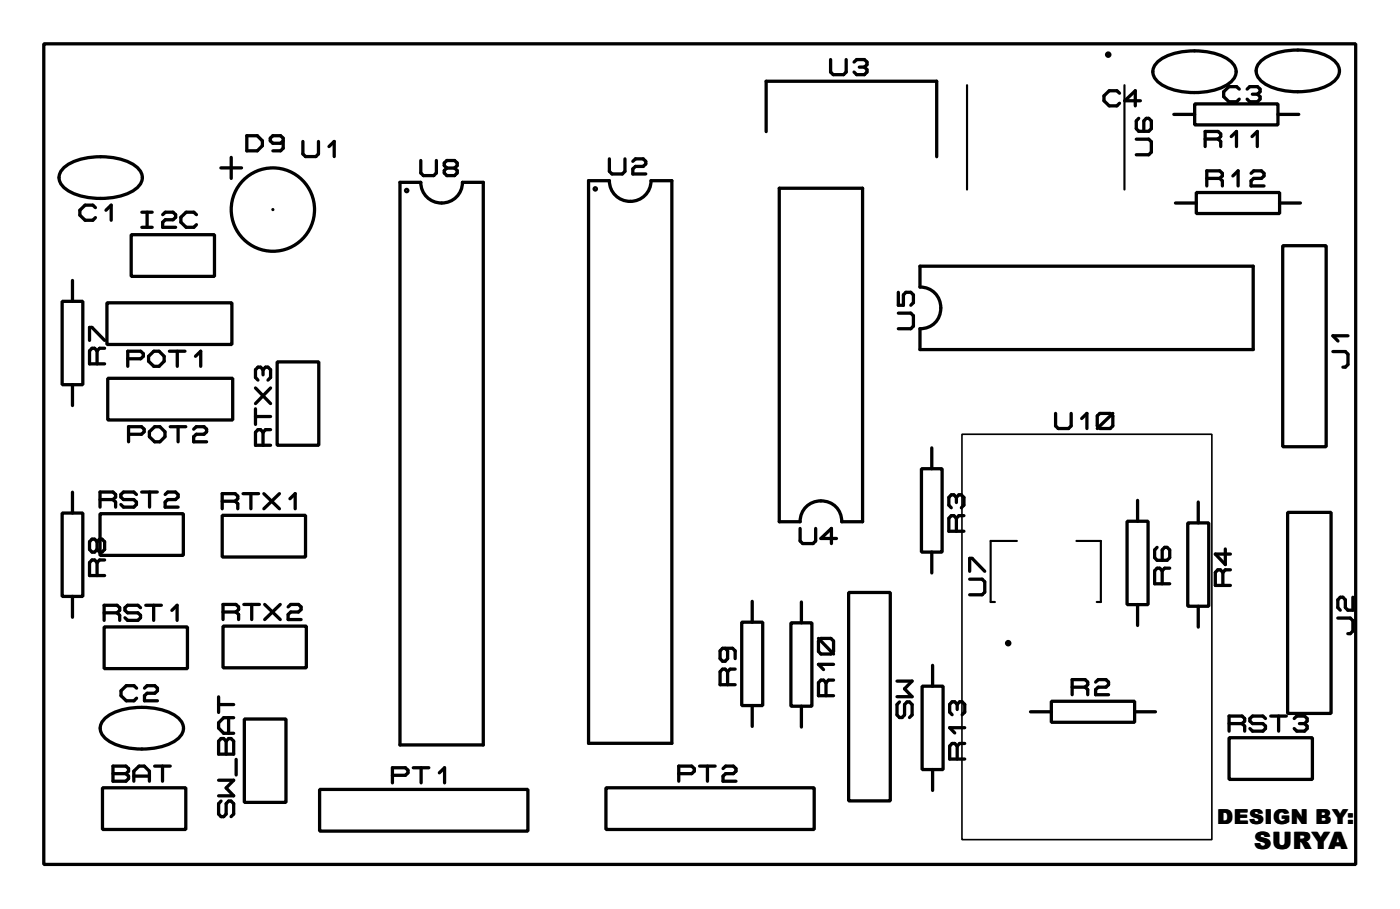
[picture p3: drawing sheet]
<svg xmlns="http://www.w3.org/2000/svg" width="85mm" height="55mm" viewBox="0 0 85 55" stroke-linecap="round" stroke-linejoin="round" font-family="sans-serif">
<defs><g id="words">
<text font-size="2.1" x="76.5" y="51.7">SURYA</text>
<text font-size="1.8" x="74.2" y="50.2">DESIGN BY:</text>
</g></defs>
<g fill="none" stroke="#000" stroke-width=".2">
<path d="M2.7 2.7h80v50h-80zM3.8 18.4h1.2v5h-1.2zM3.9 10.2a4.2 4.2 0 0 1 4.4 0 .78 .78 0 0 1 0 1.3 4.2 4.2 0 0 1-4.4 0 .78 .78 0 0 1 0-1.3zM4.4 17.1v1.3M5.8 12.6l-.1-.1h-.5l-.3 .3v.3l.3 .3h.5l.1-.1M6.5 12.8l.3-.3v.9M6.5 18.4h7.6v2.6h-7.6zM8 14.3h5.1v2.5h-5.1zM8.6 12.9h.7M8.6 13.8h.7M9 12.9v.9M9.9 13.1l.2-.2h.4l.2 .2v.1l-.2 .2h-.4l-.2 .1v.3h.8"/>
<path d="M12 13.1l-.2-.2h-.5l-.3 .3v.3l.3 .3h.5l.2-.1M13.5 10.2h1.2M14.1 9.6v1.3M15 8.3h.7l.3 .3v.3l-.3 .3h-.7zM16.6 12.8h.1M17.3 8.6l-.2 .1h-.5l-.1-.1v-.2l.1-.1h.5l.2 .1v.6l-.2 .2h-.5M18.5 8.6v.8l.1 .1h.7l.1-.1v-.8M20.1 8.9l.3-.3v.9M24.4 11.1h1.3a1.27 1.27 0 0 0 1.2 1.3 1.27 1.27 0 0 0 1.3-1.3h1.3v34.3h-5.1zM25.7 9.8v.7l.1 .2h.6l.2-.2v-.7M27.2 10.2l-.1 .2v.1l.1 .2h.5l.2-.2v-.1l-.2-.2M27.2 10.2l-.1-.1v-.2l.1-.1h.5l.2 .1v.2l-.2 .1"/>
<path d="M27.2 10.2h.5M35.9 11h1.3a1.27 1.27 0 0 0 1.2 1.3 1.27 1.27 0 0 0 1.3-1.3h1.3v34.3h-5.1zM37.2 9.7v.7l.1 .2h.6l.2-.2v-.7M38.6 9.8l.1-.1h.5l.2 .1v.2l-.2 .1h-.5l-.1 .2v.3h.8M46.7 8v-3.1h10.4v4.6M47.5 11.5h5.1v20.3h-1.3a1.27 1.27 0 0 0-1.2-1.3 1.27 1.27 0 0 0-1.3 1.3h-1.3zM50.6 3.6v.8l.2 .1h.6l.2-.1v-.8M52.1 3.8l.1-.2h.5l.2 .2v.1l-.2 .2M52.4 4.1h.3M52.7 4.1l.2 .1v.2l-.2 .1h-.5l-.1-.1M54.8 19.1h.7l.2 .1v.7l-.2 .1h-.7M54.8 17.8v.8h.3v-.6l.1-.2h.3l.2 .2v.4l-.2 .2"/>
<path d="M56.1 16.2h20.3v5.1h-20.3v-1.3a1.27 1.27 0 0 0 1.3-1.2 1.27 1.27 0 0 0-1.3-1.3zM68.3 5.7l-.2-.2h-.5l-.3 .3v.3l.3 .3h.5l.2-.1M69.3 8.5h.7l.2 .1v.7l-.2 .1h-.7M69.4 7.2l-.1 .2v.4l.1 .2h.6l.2-.2v-.4l-.2-.2h-.1l-.2 .2v.6M69.5 6.1h-.9l.6-.6v.9M70.6 3.7a4.2 4.2 0 0 1 4.4 0 .78 .78 0 0 1 0 1.3 4.2 4.2 0 0 1-4.4 0 .78 .78 0 0 1 0-1.3zM71.6 7h1.2M71.7 12.4h1.2M72.8 6.3h5.1v1.3h-5.1zM72.9 11.7h5.1v1.3h-5.1zM73.5 8.5h.8M73.6 10.9h.8"/>
<path d="M74.3 8.5l.1-.2v-.1l-.1-.2h-.8v.9M74.3 8.5l.1 .1v.3M74.4 10.9l.1-.2v-.1l-.1-.2h-.8v.9M74.4 10.9l.1 .1v.3M75.1 8.3l.3-.3v.9M75.2 10.7l.3-.3v.9M75.6 5.4l-.2-.1h-.5l-.3 .3v.3l.3 .3h.5l.2-.2M76 5.4l.2-.1h.5l.1 .1v.2l-.1 .1M76.3 10.6l.1-.2h.5l.2 .2v.1l-.2 .2h-.5l-.1 .1v.3h.8M76.3 8.3l.4-.3v.9M76.4 5.7h.3M76.7 5.7l.1 .2v.1l-.1 .2h-.5l-.2-.2"/>
<path d="M76.9 3.7a4.2 4.2 0 0 1 4.4 0 .78 .78 0 0 1 0 1.3 4.2 4.2 0 0 1-4.4 0 .78 .78 0 0 1 0-1.3zM77.9 7h1.3M78 12.4h1.3M78.2 15h2.7v12.2h-2.7zM3.8 31.3h1.2v5h-1.2zM4.4 23.4v1.3M4.4 30v1.3M4.4 36.3v1.3M5.5 20.7v-.8h.1l.8 .8M5.9 21.4l-.1-.2h-.2l-.1 .2v.8h.9M5.9 33l-.1-.2h-.2l-.1 .2v.5l.1 .1h.2l.1-.1M5.9 34.3l-.1-.2h-.2l-.1 .2v.8h.9"/>
<path d="M5.9 21.4v.8M5.9 33v.5M5.9 34.3v.8M5.9 33l.2-.2h.1l.2 .2v.5l-.2 .1h-.1l-.2-.1M6.1 31.3h5.1v2.5h-5.1zM6.1 30.4h.8M6.3 38.2h5.1v2.5h-5.1zM6.3 37.3h.8M6.4 21.2h-.3l-.2 .2M6.4 34.1h-.3l-.2 .2M6.6 23h7.6v2.6h-7.6zM6.9 30.4l.1-.1v-.2l-.1-.1h-.8v.9"/>
<path d="M6.9 30.4l.1 .2v.3M7.1 37.3l.2-.1v-.2l-.2-.1h-.8v.9M7.1 37.3l.2 .2v.3M7.8 21.9h.8l.1-.2v-.2l-.1-.1h-.8v.9M7.8 26.5h.8l.2-.2v-.2l-.2-.1h-.8v.9M8.3 30.1l-.1-.1h-.7l-.1 .1v.2l.1 .1h.7l.1 .2v.1l-.1 .2h-.7l-.1-.2M8.6 37l-.2-.1h-.6l-.2 .1v.2l.2 .1h.6l.2 .2v.1l-.2 .2h-.6l-.2-.2M8.6 30h1M8.9 36.9h.9M9.1 21.7l.3-.3h.3l.3 .3v.3l-.3 .3h-.3l-.3-.3zM9.1 26.3l.3-.3h.3l.4 .3v.3l-.4 .3h-.3l-.3-.3zM9.1 30v.9"/>
<path d="M9.4 36.9v.9M10.1 30.1l.1-.1h.5l.2 .1v.2l-.2 .1h-.5l-.1 .2v.3h.8M10.3 21.4h1M10.4 26h.9M10.5 37.2l.3-.3v.9M10.8 21.4v.9M10.9 26v.9M11.8 26.1l.2-.1h.4l.2 .1v.2l-.2 .2h-.4l-.2 .1v.3h.8M11.9 21.7l.3-.3v.9M13.5 31.4h5.1v2.5h-5.1zM13.5 30.5h.8M13.6 38.1h5.1v2.6h-5.1z"/>
<path d="M13.6 37.3h.8M14.3 30.5l.2-.1v-.2l-.2-.1h-.8v.9M14.3 30.5l.2 .2v.3M14.4 37.3l.1-.2v-.1l-.1-.2h-.8v.9M14.4 37.3l.1 .1v.3M14.8 30.1h1M14.9 36.8h.9M15.3 30.1v.9M15.3 36.8v.9M15.6 24.9v1M15.6 25.4h.9M15.6 23.6l.9 1"/>
<path d="M16 22.5l-.1-.1h-.2l-.1 .1v.5l.1 .2M16 22.5l.2-.1h.1l.2 .1v.5l-.2 .2M16 26.3l-.1-.1h-.2l-.1 .1v.8h.9M16 22.5v.3M16 26.3v.8M16.1 30.1l.9 .9M16.1 36.8l1 .9M16.5 26.2h-.3l-.2 .1M16.5 23.6l-.9 1M16.9 22h2.5v5.1h-2.5zM17 30.1l-.9 .9M17.1 36.8l-1 .9"/>
<path d="M17.6 37l.1-.2h.5l.2 .2v.1l-.2 .2h-.5l-.1 .1v.3h.8M17.7 30.4l.3-.3v.9M44.2 39.5l.2 .2v.4l-.2 .2h-.1l-.2-.2v-.4l.2-.2h.6l.1 .2v.4M45.2 37.9h1.3v5.1h-1.3zM45.9 36.6v1.3M48.2 37.9h1.3v5.1h-1.3zM48.8 32.2v.8l.1 .1h.7l.1-.1v-.8M48.9 36.7v1.2M49.9 38.9l.9 .9M50.1 38.9h.6l.1 .2v.6l-.1 .1h-.6l-.2-.1v-.6zM51 32.8h-.9l.6-.6v.9M51.7 36.1h2.6v12.7h-2.6z"/>
<path d="M56.2 28.6h1.2v5h-1.2zM56.8 27.3v1.3M56.8 33.6v1.3M58.3 31.6l-.1-.2h-.2l-.1 .2v.8h.9M58.3 30.3l-.1-.2h-.2l-.1 .2v.5l.1 .1M58.3 30.3v.3M58.3 31.6v.8M58.3 30.3l.2-.2h.1l.2 .2v.5l-.2 .1M58.8 31.4h-.3l-.2 .2M59.1 35.3h.8l.1 .1v.7l-.1 .1h-.8M59.1 34.8v-.8h.2l.7 .8M64.4 25.2v.7l.1 .2h.7l.1-.2v-.7"/>
<path d="M66 25.5l.3-.3v.9M66.9 25.3l.2-.1h.6l.2 .1v.6l-.2 .2h-.6l-.2-.2zM67.9 25.2l-1 .9M68.7 31.8h1.3v5h-1.3zM69.4 30.5v1.3M69.4 36.8v1.3M70.6 33.3l-.2 .2v.5l.2 .1h.6l.1-.1v-.5l-.1-.2h-.2l-.1 .2v.6M70.9 34.8l-.2-.2h-.1l-.2 .2v.8h.9M70.9 34.8v.8M71.3 34.6h-.3l-.1 .2M72.4 31.9h1.3v5h-1.3zM73.1 30.6v1.3"/>
<path d="M73.1 36.9v1.3M74.6 34.9l-.2-.2h-.1l-.2 .2v.8h.9M74.6 34.9v.8M74.7 33.4v1l-.6-.6h.9M75 34.7h-.3l-.1 .2M78.5 31.2h2.7v12.3h-2.7zM81.3 21.4h.7l.2 .2v.6l-.2 .2h-.1M81.6 37.7h.7l.2 .1v.6l-.2 .2h-.1M82.2 20.5h-.9l.3 .3M82.5 36.4v.8h-.3l-.2-.2v-.5l-.1-.1h-.2l-.1 .1v.5l.1 .2M6.2 48h5.1v2.5h-5.1zM6.5 43.7a4.2 4.2 0 0 1 4.3 0 .78 .78 0 0 1 0 1.3 4.2 4.2 0 0 1-4.3 0 .78 .78 0 0 1 0-1.3z"/>
<path d="M6.9 46.7h.8l.1 .1v.2l-.1 .1 .1 .2v.1l-.1 .2h-.8zM6.9 47.1h.8M8.2 47.6v-.6l.3-.3h.3l.3 .3v.6M8.2 47.3h.9M8.3 41.9l-.1-.1h-.5l-.3 .3v.3l.3 .3h.5l.1-.2M8.8 41.9l.2-.1h.4l.2 .1v.2l-.2 .1h-.4l-.2 .2v.3h.8M9.4 46.7h1M9.9 46.7v.9M13.3 42.5v.9M13.3 47.5h.9l-.4 .5 .4 .5h-.9M13.3 42.9h.9M13.5 48.8l-.2 .2v.6l.2 .2h.1l.2-.2v-.6l.1-.2h.2l.1 .2v.6l-.1 .2"/>
<path d="M13.5 45h.1l.2 .2 .1-.2h.2l.1 .2v.7h-.9v-.7zM13.8 45.2v.7M13.9 43.7v1M14.2 43.7h-.6l-.3 .3v.4l.3 .3h.6M14.4 46.3v.9M14.9 43.8h2.5v5.1h-2.5zM19.5 48.1h12.7v2.5h-12.7zM23.9 47.2h.8l.2-.1v-.2l-.2-.1h-.8v.9M25.2 46.8h.9M25.7 46.8v.9M26.8 47.1l.3-.3v.9M36.9 48h12.7v2.5h-12.7z"/>
<path d="M41.4 47.1h.8l.1-.1v-.2l-.1-.1h-.8v.9M42.7 46.7h.9M43.1 46.7v.9M44.1 46.8l.1-.1h.5l.2 .1v.2l-.2 .1h-.5l-.1 .2v.3h.8M44.4 40.9l-.2-.1h-.1l-.2 .1v.8h.9M44.4 40.9v.8M44.8 40.8h-.3l-.1 .1M45.9 43v1.3M48.9 43v1.3M50.4 41.6l-.2-.2h-.1l-.2 .2v.8h.9M50.4 41.6v.8M50.8 41.4h-.3l-.1 .2"/>
<path d="M50.8 40.5h-.9l.3 .3M54.7 41.5h.9l-.4 .5 .4 .4h-.9M54.8 42.8l-.1 .1v.7l.1 .1h.2l.2-.1v-.7l.1-.1h.2l.1 .1v.7l-.1 .1M56.2 41.8h1.3v5.1h-1.3zM56.9 40.5v1.3M56.9 46.9v1.3M58.4 45.5l-.2-.2h-.1l-.2 .2v.7h.9M58.4 42.9l-.2-.1h-.1l-.2 .1v.5l.2 .1M58.4 42.9v.3M58.4 45.5v.7M58.4 42.9l.1-.1h.2l.1 .1v.5l-.1 .1M58.8 45.3h-.3l-.1 .2"/>
<path d="M58.8 44.3h-.9l.3 .4M62.8 43.4h1.3M64.1 42.7h5.1v1.3h-5.1zM65.4 41.9h.8M66.2 41.9l.1-.2v-.1l-.1-.2h-.8v.9M66.2 41.9l.1 .1v.3M66.8 41.6l.2-.2h.4l.2 .2v.1l-.2 .2h-.4l-.2 .1v.3h.8M69.2 43.4h1.3M74.9 44.9h5.1v2.6h-5.1zM74.9 44.1h.8M75.7 44.1l.2-.2v-.1l-.2-.2h-.8v.9M75.7 44.1l.2 .1v.3"/>
<path d="M77.2 43.8l-.2-.2h-.6l-.2 .2v.1l.2 .2h.6l.2 .1v.2l-.2 .1h-.6l-.2-.1M77.5 43.6h.9M78 43.6v.9M78.9 43.8l.2-.2h.4l.2 .2v.1l-.2 .2M79.2 44.1h.3M79.5 44.1l.2 .1v.2l-.2 .1h-.4l-.2-.1"/>
<circle cx="16.6" cy="12.8" r="2.54"/>
<circle cx="24.8" cy="11.6" r=".07"/>
<circle cx="36.3" cy="11.5" r=".07"/>
<circle cx="67.6" cy="3.3" r=".1"/>
<circle cx="61.5" cy="39.2" r=".1"/>
</g>
<path d="M58.7 26.5h15.2v24.7h-15.2z" fill="none" stroke="#000" stroke-width=".1"/>
<path d="M59 5.2v6.3M68.6 5.2v6.3M62 33h-1.6v3.7h.3M65.6 33h1.5v3.7h-.2" fill="none" stroke="#000" stroke-width=".13"/>
<use href="#words"/>
</svg>
